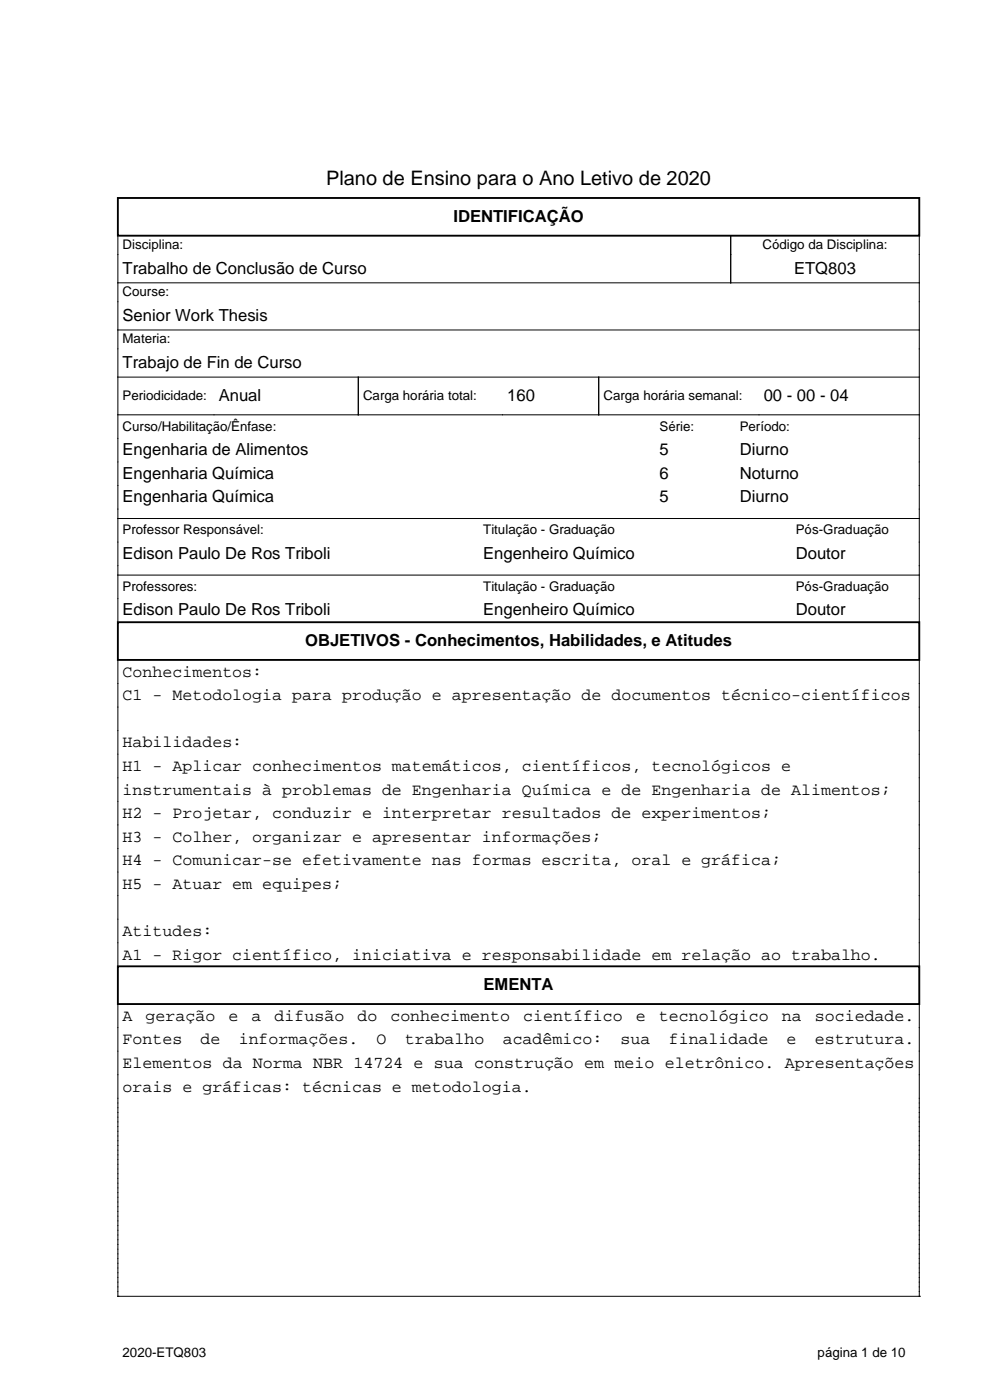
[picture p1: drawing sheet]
<svg xmlns="http://www.w3.org/2000/svg" width="210mm" height="297mm" viewBox="0 0 210 297" stroke-linecap="round" stroke-linejoin="round" font-family="sans-serif">
<defs><g id="words">
<text font-size="4.2" x="69.2" y="39.3">Plano de Ensino para o Ano Letivo de 2020</text>
<g font-size="3.5">
<text x="96.2" y="47.1">IDENTIFICAÇÃO</text>
<text x="26" y="58.1">Trabalho de Conclusão de Curso</text>
<text x="168.4" y="58.1">ETQ803</text>
<text x="26" y="68.1">Senior Work Thesis</text>
<text x="26" y="78.1">Trabajo de Fin de Curso</text>
<text x="46.4" y="85.1">Anual</text>
<text x="107.6" y="85.1">160</text>
<text x="162" y="85.1">00 - 00 - 04</text>
<text x="26" y="96.6">Engenharia de Alimentos</text>
<text x="26" y="101.6">Engenharia Química</text>
<text x="139.9" y="96.6">5</text>
<text x="139.9" y="101.6">6</text>
<text x="156.9" y="96.6">Diurno</text>
<text x="156.9" y="101.6">Noturno</text>
<text x="26" y="106.6">Engenharia Química</text>
<text x="139.9" y="106.6">5</text>
<text x="156.9" y="106.6">Diurno</text>
<text x="26" y="118.6">Edison Paulo De Ros Triboli</text>
<text x="102.5" y="118.6">Engenheiro Químico</text>
<text x="168.8" y="118.6">Doutor</text>
<text x="26" y="130.6">Edison Paulo De Ros Triboli</text>
<text x="102.5" y="130.6">Engenheiro Químico</text>
<text x="168.8" y="130.6">Doutor</text>
<text x="64.7" y="137.1">OBJETIVOS - Conhecimentos, Habilidades, e Atitudes</text>
<text x="26" y="143.6">Conhecimentos:</text>
<text x="26" y="148.6">C1 - Metodologia para produção e apresentação de documentos técnico-científicos</text>
<text x="26" y="158.6">Habilidades:</text>
<text x="26" y="163.6">H1 - Aplicar conhecimentos matemáticos, científicos, tecnológicos e</text>
<text x="26" y="168.6">instrumentais à problemas de Engenharia Química e de Engenharia de Alimentos;</text>
<text x="26" y="173.6">H2 - Projetar, conduzir e interpretar resultados de experimentos;</text>
<text x="26" y="178.6">H3 - Colher, organizar e apresentar informações;</text>
<text x="26" y="183.6">H4 - Comunicar-se efetivamente nas formas escrita, oral e gráfica;</text>
<text x="26" y="188.6">H5 - Atuar em equipes;</text>
<text x="26" y="198.6">Atitudes:</text>
<text x="26" y="203.6">A1 - Rigor científico, iniciativa e responsabilidade em relação ao trabalho.</text>
<text x="102.6" y="210.1">EMENTA</text>
<text x="26" y="216.6">A</text>
<text x="26" y="221.6">Fontes</text>
<text x="30.9" y="216.6">geração</text>
<text x="42.5" y="221.6">de</text>
<text x="48.5" y="216.6">e</text>
<text x="50.6" y="221.6">informações.</text>
<text x="53.3" y="216.6">a</text>
<text x="58.2" y="216.6">difusão</text>
<text x="75.8" y="216.6">do</text>
<text x="79.9" y="221.6">O</text>
<text x="82.8" y="216.6">conhecimento</text>
<text x="85.8" y="221.6">trabalho</text>
<text x="106.6" y="221.6">acadêmico:</text>
<text x="111" y="216.6">científico</text>
<text x="131.6" y="221.6">sua</text>
<text x="134.9" y="216.6">e</text>
<text x="139.8" y="216.6">tecnológico</text>
<text x="141.8" y="221.6">finalidade</text>
<text x="165.8" y="216.6">na</text>
<text x="166.9" y="221.6">e</text>
<text x="172.8" y="221.6">estrutura.</text>
<text x="172.8" y="216.6">sociedade.</text>
<text x="26" y="226.6">Elementos da Norma NBR 14724 e sua construção em meio eletrônico. Apresentações</text>
<text x="26" y="231.6">orais e gráficas: técnicas e metodologia.</text>
</g>
<g font-size="2.8">
<text x="26" y="52.8">Disciplina:</text>
<text x="161.7" y="52.8">Código da Disciplina:</text>
<text x="26" y="62.8">Course:</text>
<text x="26" y="72.8">Materia:</text>
<text x="26" y="84.8">Periodicidade:</text>
<text x="77" y="84.8">Carga horária total:</text>
<text x="128" y="84.8">Carga horária semanal:</text>
<text x="26" y="91.3">Curso/Habilitação/Ênfase:</text>
<text x="139.9" y="91.3">Série:</text>
<text x="156.9" y="91.3">Período:</text>
<text x="26" y="113.3">Professor Responsável:</text>
<text x="102.5" y="113.3">Titulação - Graduação</text>
<text x="168.8" y="113.3">Pós-Graduação</text>
<text x="26" y="125.3">Professores:</text>
<text x="102.5" y="125.3">Titulação - Graduação</text>
<text x="168.8" y="125.3">Pós-Graduação</text>
<text x="26" y="287.8">2020-ETQ803</text>
<text x="173.4" y="287.8">página 1 de 10</text>
</g>
</g></defs>
<path d="M25 42h170v8h-170zM25 132h170v8h-170zM25 205h170v8h-170z" fill="none" stroke="#000" stroke-width=".4"/>
<g fill="none" stroke="#000" stroke-width=".21">
<path d="M25 50v82M155 50v10M195 50v82M25 60h170M25 70h170M25 80h170M76 80v8M127 80v8M25 88h170M25 110h170M25 140v65M25 122h170"/>
<path d="M195 140v65M25 213v62M195 213v62M25 275h.1M25 275h170M195 275h.1"/>
</g>
<use href="#words"/>
</svg>
